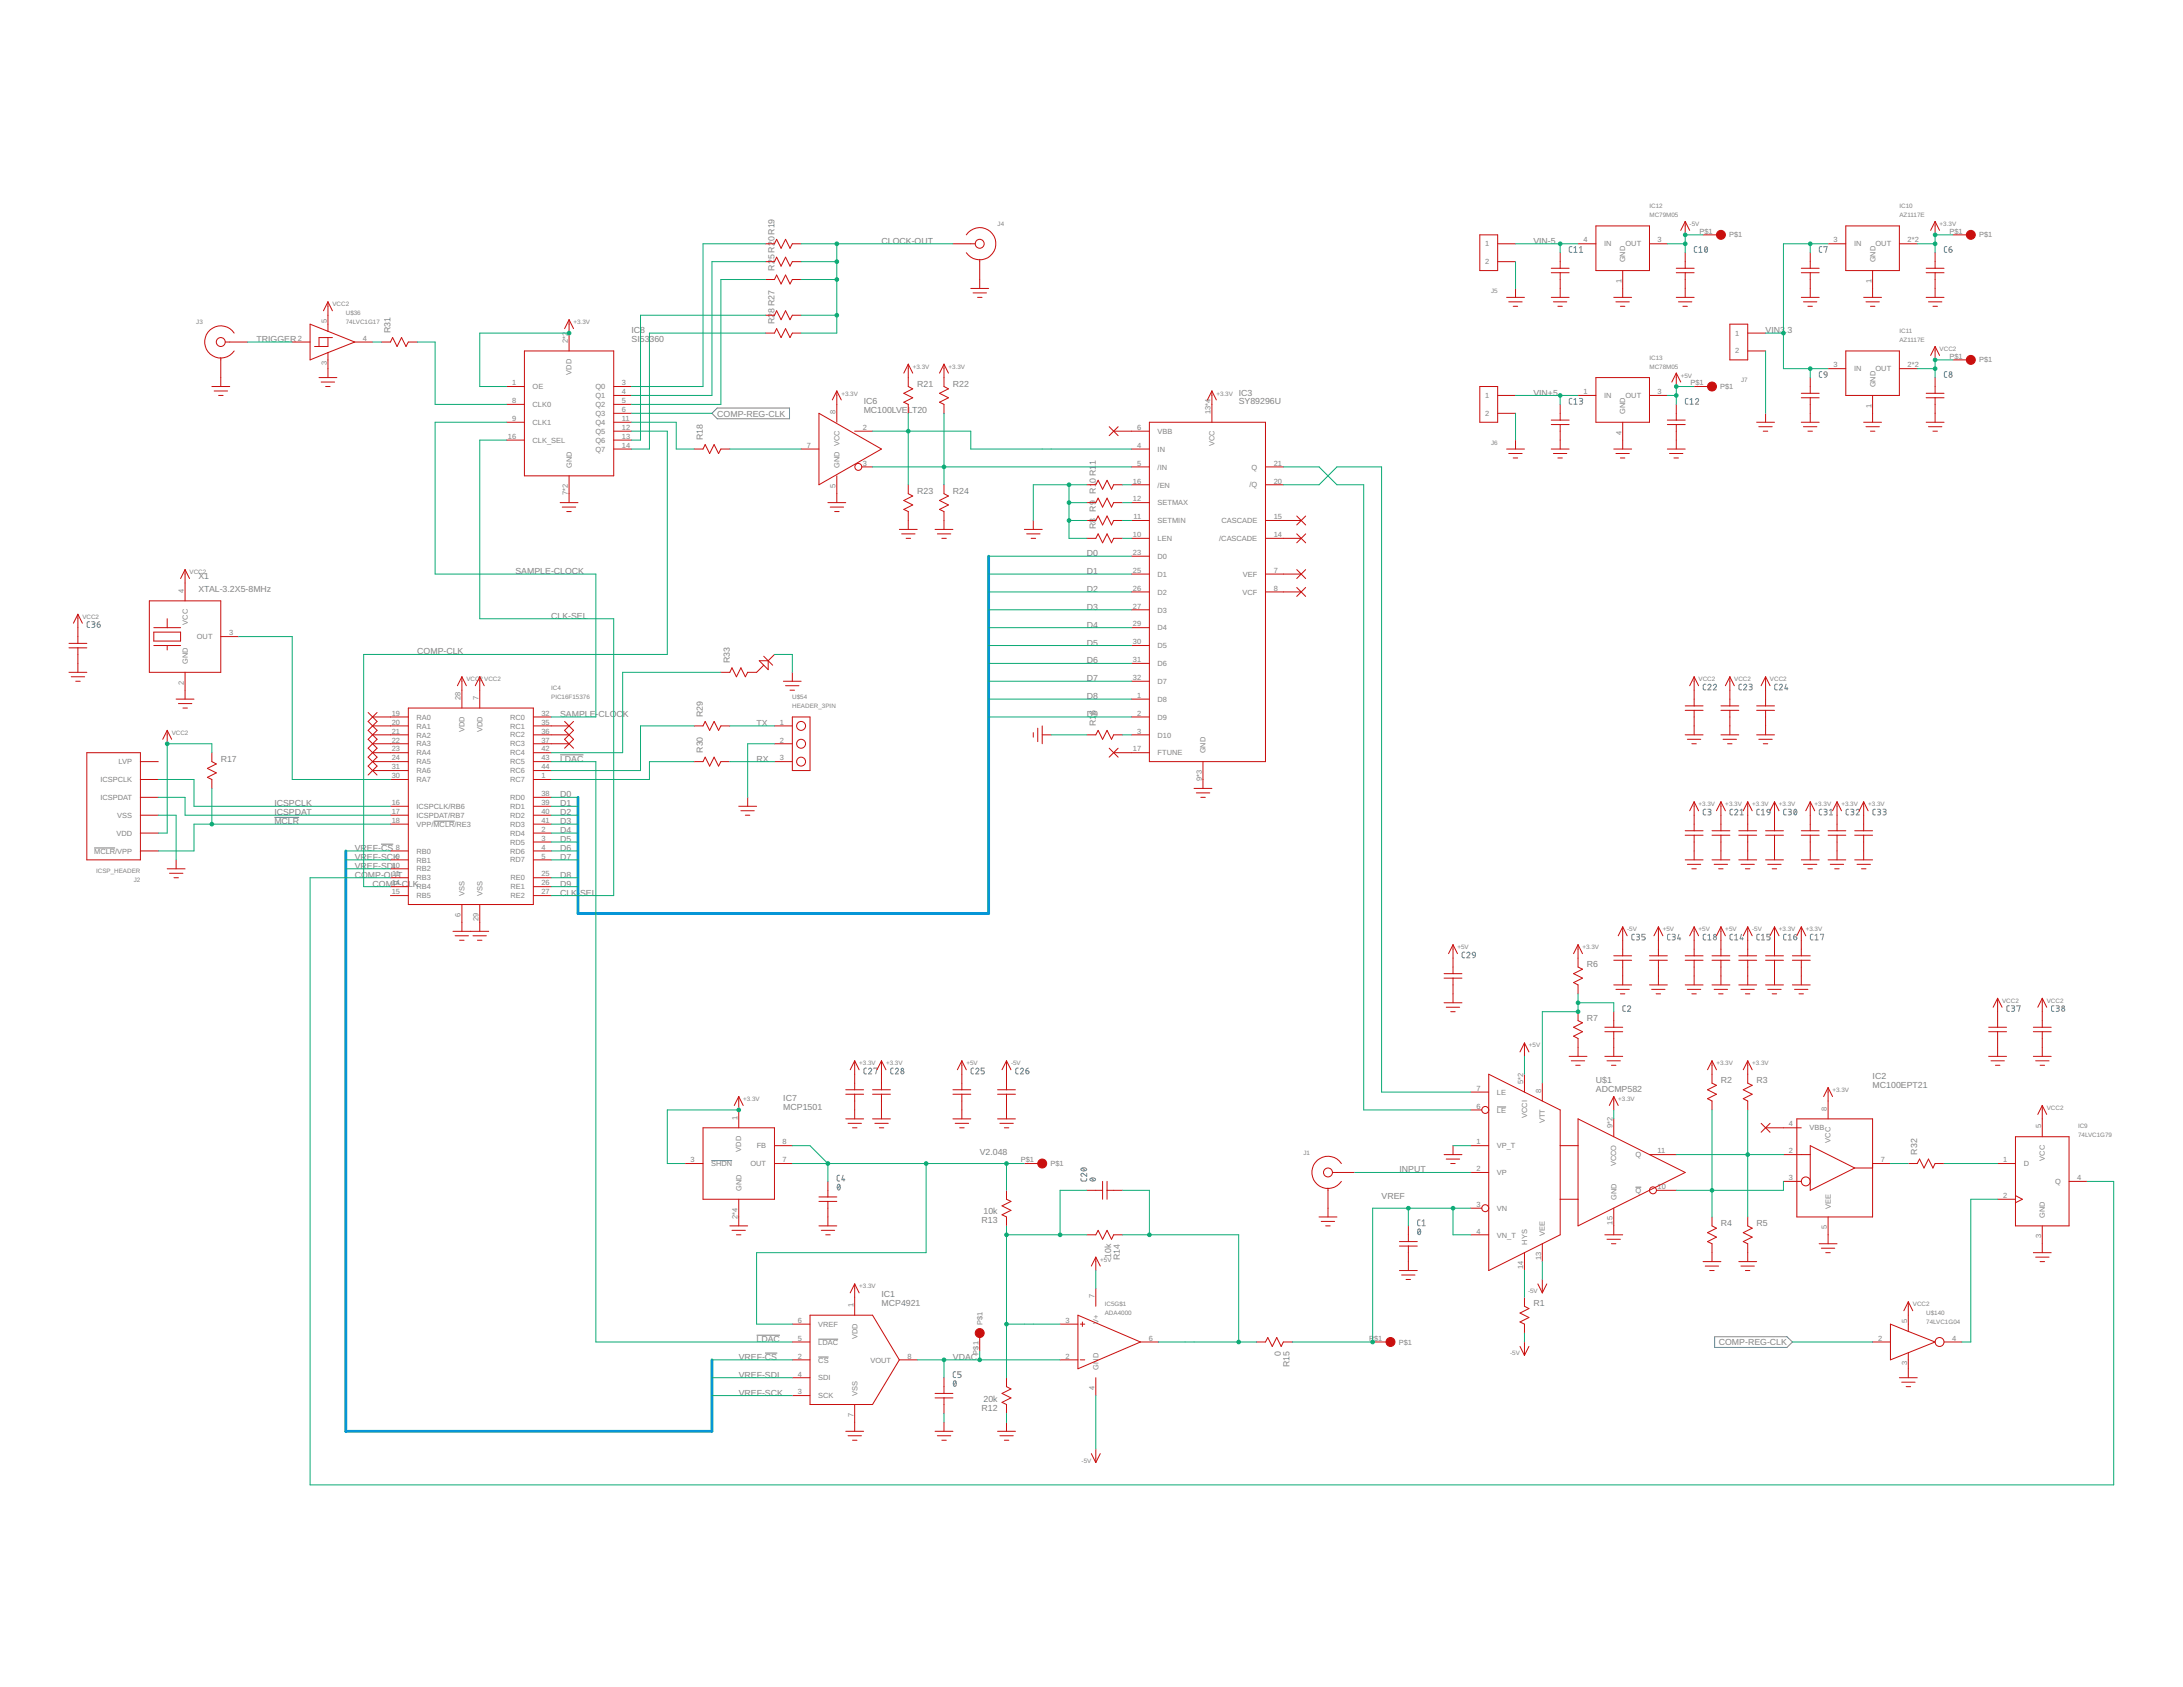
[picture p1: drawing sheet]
<svg xmlns="http://www.w3.org/2000/svg" width="279mm" height="216mm" viewBox="0 0 279 216" stroke-linecap="round" stroke-linejoin="round" font-family="sans-serif">
<defs><g id="words">
<g font-size="1.1" fill="#808080">
<text x="99.1" y="34.6" transform="rotate(-90 99.1 34.6)">R25 R20 R19</text>
<text x="112.8" y="31.2">CLOCK-OUT</text>
<text x="196.3" y="31.2">VIN-5</text>
<text x="99.1" y="41.5" transform="rotate(-90 99.1 41.5)">R28 R27</text>
<text x="32.8" y="43.8">TRIGGER</text>
<text x="50" y="42.6" transform="rotate(-90 50 42.6)">R31</text>
<text x="80.8" y="43.8">SI53</text>
<text x="80.8" y="42.6">IC8</text>
<text x="83.1" y="43.8">360</text>
<text x="226" y="42.6">VIN3</text>
<text x="228.5" y="42.6">.3</text>
<text x="91.8" y="53.3">COMP-REG-CLK</text>
<text x="110.5" y="52.9">MC100LVELT20</text>
<text x="110.5" y="51.8">IC6</text>
<text x="117.4" y="49.5">R21</text>
<text x="122" y="49.5">R22</text>
<text x="158.5" y="51.8">SY89296U</text>
<text x="158.5" y="50.6">IC3</text>
<text x="196.3" y="50.6">VIN+5</text>
<text x="90" y="56.3" transform="rotate(-90 90 56.3)">R18</text>
<text x="140.3" y="59.6" transform="rotate(-90 140.3 59.6)">1</text>
<text x="117.4" y="63.2">R23</text>
<text x="122" y="63.2">R24</text>
<text x="140.3" y="65.5" transform="rotate(-90 140.3 65.5)">R9</text>
<text x="140.3" y="63.2" transform="rotate(-90 140.3 63.2)">R10 R1</text>
<text x="139.1" y="71.2">D0</text>
<text x="140.3" y="67.8" transform="rotate(-90 140.3 67.8)">R8</text>
<text x="25.4" y="75.8">XTAL-3.2X5-8MHz</text>
<text x="25.4" y="74">X1</text>
<text x="66" y="73.5">SAMPLE-CLOCK</text>
<text x="139.1" y="73.5">D1</text>
<text x="139.1" y="75.8">D2</text>
<text x="53.4" y="83.8">COMP-CLK</text>
<text x="70.5" y="79.2">CLK-SEL</text>
<text x="139.1" y="78">D3</text>
<text x="139.1" y="80.3">D4</text>
<text x="139.1" y="82.6">D5</text>
<text x="93.4" y="84.9" transform="rotate(-90 93.4 84.9)">R33</text>
<text x="139.1" y="84.9">D6</text>
<text x="139.1" y="87.2">D7</text>
<text x="139.1" y="89.5">D8</text>
<text x="71.7" y="91.8">SAMPLE-CLOC</text>
<text x="79.7" y="91.8">K</text>
<text x="90" y="91.8" transform="rotate(-90 90 91.8)">R29</text>
<text x="96.8" y="92.9">TX</text>
<text x="139.1" y="91.8">D9</text>
<text x="140.3" y="92.9" transform="rotate(-90 140.3 92.9)">R1</text>
<text x="140.3" y="91.5" transform="rotate(-90 140.3 91.5)">6</text>
<text x="28.3" y="97.5">R17</text>
<text x="71.7" y="97.5">LDAC</text>
<text x="90" y="96.3" transform="rotate(-90 90 96.3)">R30</text>
<text x="96.8" y="97.5">RX</text>
<text x="35.1" y="103.2">ICSPCLK</text>
<text x="35.1" y="104.3">ICSPDAT</text>
<text x="35.1" y="105.5">MCLR</text>
<text x="71.7" y="102">D0</text>
<text x="71.7" y="103.2">D1</text>
<text x="71.7" y="104.3">D2</text>
<text x="71.7" y="105.5">D3</text>
<text x="71.7" y="106.6">D4</text>
<text x="71.7" y="107.8">D5</text>
<text x="45.4" y="108.9">VREF-CS</text>
<text x="45.4" y="111.2">VREF-SDI</text>
<text x="45.4" y="110">VREF-SCK</text>
<text x="45.4" y="112.3">COMP-OUT</text>
<text x="47.7" y="113.5">COMP-CLK</text>
<text x="71.7" y="108.9">D6</text>
<text x="71.7" y="110">D7</text>
<text x="71.7" y="112.3">D8</text>
<text x="71.7" y="113.5">D9</text>
<text x="71.7" y="114.6">CLK-</text>
<text x="74.2" y="114.6">SEL</text>
<text x="203.1" y="123.8">R6</text>
<text x="203.1" y="130.6">R7</text>
<text x="100.3" y="142">MCP1501</text>
<text x="100.3" y="140.9">IC7</text>
<text x="204.3" y="139.8">ADCMP582</text>
<text x="204.3" y="138.6">U$1</text>
<text x="220.3" y="138.6">R2</text>
<text x="224.8" y="138.6">R3</text>
<text x="239.7" y="138">IC2</text>
<text x="239.7" y="139.2">MC100EPT21</text>
<text x="125.4" y="147.8">V2.048</text>
<text x="245.4" y="147.8" transform="rotate(-90 245.4 147.8)">R32</text>
<text x="125.9" y="155.4">10k</text>
<text x="176.8" y="153.5">VREF</text>
<text x="179.1" y="150">INPUT</text>
<text x="125.6" y="156.6">R13</text>
<text x="142.2" y="161" transform="rotate(-90 142.2 161)">10k</text>
<text x="143.3" y="161.2" transform="rotate(-90 143.3 161.2)">R14</text>
<text x="220.3" y="156.9">R4</text>
<text x="224.8" y="156.9">R5</text>
<text x="112.8" y="167.2">MCP4921</text>
<text x="112.8" y="166">IC1</text>
<text x="196.3" y="167.2">R1</text>
<text x="96.8" y="171.8">LDAC</text>
<text x="163.9" y="173.5" transform="rotate(-90 163.9 173.5)">0</text>
<text x="220" y="172.2">COMP-REG-CLK</text>
<text x="94.5" y="174">VREF-CS</text>
<text x="94.5" y="176.3">VREF-SDI</text>
<text x="94.5" y="178.6">VREF-SCK</text>
<text x="122" y="174">VDAC</text>
<text x="125.9" y="179.4">20k</text>
<text x="165.1" y="174.9" transform="rotate(-90 165.1 174.9)">R15</text>
<text x="125.6" y="180.6">R12</text>
</g>
<g font-size="1" fill="#808080">
<text x="217.5" y="29.9">P$1</text>
<text x="249.5" y="29.9">P$1</text>
<text x="190.1" y="33.8">2</text>
<text x="190.1" y="31.5">1</text>
<text x="202.7" y="31">4</text>
<text x="205.3" y="31.5">IN</text>
<text x="208" y="33.6" transform="rotate(-90 208 33.6)">GND</text>
<text x="208" y="31.5">OUT</text>
<text x="212.2" y="31">3</text>
<text x="221.3" y="30.4">P$1</text>
<text x="234.7" y="31">3</text>
<text x="237.3" y="31.5">IN</text>
<text x="240" y="33.6" transform="rotate(-90 240 33.6)">GND</text>
<text x="240" y="31.5">OUT</text>
<text x="244.2" y="31">2*2</text>
<text x="253.3" y="30.4">P$1</text>
<text x="41.8" y="41.3" transform="rotate(-90 41.8 41.3)">5</text>
<text x="207.5" y="36.2" transform="rotate(-90 207.5 36.2)">1</text>
<text x="239.5" y="36.2" transform="rotate(-90 239.5 36.2)">1</text>
<text x="38.1" y="43.6">2</text>
<text x="41.8" y="46.7" transform="rotate(-90 41.8 46.7)">3</text>
<text x="46.5" y="43.6">4</text>
<text x="72.7" y="43.9" transform="rotate(-90 72.7 43.9)">2*2</text>
<text x="73.2" y="48" transform="rotate(-90 73.2 48)">VDD</text>
<text x="222.1" y="45.2">2</text>
<text x="222.1" y="43">1</text>
<text x="234.7" y="47">3</text>
<text x="237.3" y="47.5">IN</text>
<text x="240" y="47.5">OUT</text>
<text x="244.2" y="47">2*2</text>
<text x="249.5" y="45.9">P$1</text>
<text x="253.3" y="46.4">P$1</text>
<text x="65.5" y="49.3">1</text>
<text x="65.5" y="51.6">8</text>
<text x="65.5" y="53.9">9</text>
<text x="68.2" y="49.8">OE</text>
<text x="68.2" y="52.1">CLK0</text>
<text x="76.2" y="49.8">Q0</text>
<text x="76.2" y="51">Q1</text>
<text x="76.2" y="52.1">Q2</text>
<text x="76.2" y="53.2">Q3</text>
<text x="79.6" y="49.3">3</text>
<text x="79.6" y="50.5">4</text>
<text x="79.6" y="51.6">5</text>
<text x="79.6" y="52.7">6</text>
<text x="79.6" y="53.9">11</text>
<text x="107" y="53" transform="rotate(-90 107 53)">8</text>
<text x="155" y="53" transform="rotate(-90 155 53)">13*4</text>
<text x="190.1" y="53.2">2</text>
<text x="190.1" y="51">1</text>
<text x="202.7" y="50.5">1</text>
<text x="205.3" y="51">IN</text>
<text x="208" y="53" transform="rotate(-90 208 53)">GND</text>
<text x="208" y="51">OUT</text>
<text x="212.2" y="50.5">3</text>
<text x="216.4" y="49.3">P$1</text>
<text x="220.2" y="49.8">P$1</text>
<text x="239.5" y="52.2" transform="rotate(-90 239.5 52.2)">1</text>
<text x="240" y="49.6" transform="rotate(-90 240 49.6)">GND</text>
<text x="65" y="56.2">16</text>
<text x="68.2" y="54.4">CLK1</text>
<text x="68.2" y="56.7">CLK_SEL</text>
<text x="73.2" y="59.9" transform="rotate(-90 73.2 59.9)">GND</text>
<text x="76.2" y="54.4">Q4</text>
<text x="76.2" y="55.5">Q5</text>
<text x="76.2" y="56.7">Q6</text>
<text x="76.2" y="57.8">Q7</text>
<text x="79.6" y="55">12</text>
<text x="79.6" y="56.2">13</text>
<text x="79.6" y="57.3">14</text>
<text x="103.2" y="57.3">7</text>
<text x="107.5" y="59.9" transform="rotate(-90 107.5 59.9)">GND VCC</text>
<text x="110.5" y="55">2</text>
<text x="110.5" y="59.6">3</text>
<text x="145.5" y="57.3">4</text>
<text x="145.5" y="59.6">5</text>
<text x="145.5" y="55">6</text>
<text x="148.2" y="57.8">IN</text>
<text x="148.2" y="55.5">VBB</text>
<text x="155.4" y="57.1" transform="rotate(-90 155.4 57.1)">VCC</text>
<text x="163" y="59.6">21</text>
<text x="207.5" y="55.6" transform="rotate(-90 207.5 55.6)">4</text>
<text x="72.7" y="63.4" transform="rotate(-90 72.7 63.4)">7*2</text>
<text x="107" y="62.5" transform="rotate(-90 107 62.5)">5</text>
<text x="145" y="64.2">12</text>
<text x="145" y="61.9">16</text>
<text x="148.2" y="60.1">/IN</text>
<text x="148.2" y="64.7">SETMAX</text>
<text x="148.2" y="62.4">/EN</text>
<text x="159.9" y="62.4">/Q</text>
<text x="160.2" y="60.1">Q</text>
<text x="163" y="61.9">20</text>
<text x="145" y="71">23</text>
<text x="145" y="68.7">10</text>
<text x="145.1" y="66.5">11</text>
<text x="148.2" y="71.5">D0</text>
<text x="148.2" y="69.2">LEN</text>
<text x="148.2" y="67">SETMIN</text>
<text x="156" y="69.2">/CASCADE</text>
<text x="156.3" y="67">CASCADE</text>
<text x="163" y="66.5">15</text>
<text x="163" y="68.7">14</text>
<text x="23.5" y="75.9" transform="rotate(-90 23.5 75.9)">4</text>
<text x="145" y="73.3">25</text>
<text x="145" y="75.6">26</text>
<text x="145" y="77.9">27</text>
<text x="148.2" y="73.8">D1</text>
<text x="148.2" y="76.1">D2</text>
<text x="159" y="76.1">VCF</text>
<text x="159.1" y="73.8">VEF</text>
<text x="163" y="73.3">7</text>
<text x="163" y="75.6">8</text>
<text x="24" y="80" transform="rotate(-90 24 80)">VCC</text>
<text x="25.2" y="81.8">OUT</text>
<text x="29.3" y="81.3">3</text>
<text x="145" y="80.2">29</text>
<text x="145" y="82.5">30</text>
<text x="148.2" y="78.4">D3</text>
<text x="148.2" y="80.7">D4</text>
<text x="148.2" y="83">D5</text>
<text x="23.5" y="87.6" transform="rotate(-90 23.5 87.6)">2</text>
<text x="24" y="85" transform="rotate(-90 24 85)">GND</text>
<text x="59" y="89.6" transform="rotate(-90 59 89.6)">28</text>
<text x="61.2" y="89.6" transform="rotate(-90 61.2 89.6)">7</text>
<text x="145" y="84.7">31</text>
<text x="145" y="87">32</text>
<text x="145.5" y="89.3">1</text>
<text x="148.2" y="85.2">D6</text>
<text x="148.2" y="87.5">D7</text>
<text x="148.2" y="89.8">D8</text>
<text x="50.1" y="91.6">19</text>
<text x="50.1" y="92.7">20</text>
<text x="50.1" y="93.9">21</text>
<text x="50.1" y="95">22</text>
<text x="53.3" y="92.1">RA0</text>
<text x="53.3" y="93.2">RA1</text>
<text x="53.3" y="94.4">RA2</text>
<text x="53.3" y="95.5">RA3</text>
<text x="59.4" y="93.7" transform="rotate(-90 59.4 93.7)">VDD</text>
<text x="61.7" y="93.7" transform="rotate(-90 61.7 93.7)">VDD</text>
<text x="65.3" y="92.1">RC0</text>
<text x="65.3" y="93.2">RC1</text>
<text x="65.3" y="94.4">RC2</text>
<text x="65.3" y="95.5">RC3</text>
<text x="69.3" y="91.6">32</text>
<text x="69.3" y="92.7">35</text>
<text x="69.3" y="93.9">36</text>
<text x="69.3" y="95">37</text>
<text x="99.8" y="95">2</text>
<text x="99.8" y="92.7">1</text>
<text x="145.5" y="91.6">2</text>
<text x="145.5" y="93.9">3</text>
<text x="148.2" y="92.1">D9</text>
<text x="148.2" y="94.4">D10</text>
<text x="12.9" y="100.1">ICSPCLK</text>
<text x="15.2" y="97.8">LVP</text>
<text x="50.1" y="96.2">23</text>
<text x="50.1" y="97.3">24</text>
<text x="50.1" y="98.5">31</text>
<text x="50.1" y="99.6">30</text>
<text x="53.3" y="96.7">RA4</text>
<text x="53.3" y="97.8">RA5</text>
<text x="53.3" y="99">RA6</text>
<text x="53.3" y="100.1">RA7</text>
<text x="65.3" y="96.7">RC4</text>
<text x="65.3" y="97.8">RC5</text>
<text x="65.3" y="99">RC6</text>
<text x="65.3" y="100.1">RC7</text>
<text x="69.3" y="96.2">42</text>
<text x="69.3" y="97.3">43</text>
<text x="69.3" y="98.5">44</text>
<text x="69.3" y="99.6">1</text>
<text x="69.3" y="101.9">38</text>
<text x="99.8" y="97.3">3</text>
<text x="145" y="96.2">17</text>
<text x="148.2" y="96.7">FTUNE</text>
<text x="153.8" y="100" transform="rotate(-90 153.8 100)">9*3</text>
<text x="154.3" y="96.4" transform="rotate(-90 154.3 96.4)">GND</text>
<text x="12.9" y="102.4">ICSPDAT</text>
<text x="14.9" y="106.9">VDD</text>
<text x="15" y="104.7">VSS</text>
<text x="50.1" y="103">16</text>
<text x="50.1" y="104.2">17</text>
<text x="50.1" y="105.3">18</text>
<text x="53.3" y="103.5">ICSPCLK/RB6</text>
<text x="53.3" y="104.7">ICSPDAT/RB7</text>
<text x="53.3" y="105.8">VPP/MCLR/RE3</text>
<text x="65.3" y="102.4">RD0</text>
<text x="65.3" y="103.5">RD1</text>
<text x="65.3" y="104.7">RD2</text>
<text x="65.3" y="105.8">RD3</text>
<text x="65.3" y="106.9">RD4</text>
<text x="69.3" y="103">39</text>
<text x="69.3" y="104.2">40</text>
<text x="69.3" y="105.3">41</text>
<text x="69.3" y="106.5">2</text>
<text x="69.3" y="107.6">3</text>
<text x="12.1" y="109.2">MCLR/VPP</text>
<text x="50.1" y="111">10</text>
<text x="50.1" y="113.3">14</text>
<text x="50.2" y="112.2">11</text>
<text x="50.7" y="108.7">8</text>
<text x="50.7" y="109.9">9</text>
<text x="53.3" y="109.2">RB0</text>
<text x="53.3" y="110.4">RB1</text>
<text x="53.3" y="111.5">RB2</text>
<text x="53.3" y="112.7">RB3</text>
<text x="53.3" y="113.8">RB4</text>
<text x="65.3" y="108.1">RD5</text>
<text x="65.3" y="109.2">RD6</text>
<text x="65.3" y="110.4">RD7</text>
<text x="65.3" y="113.8">RE1</text>
<text x="65.3" y="112.7">RE0</text>
<text x="69.3" y="108.7">4</text>
<text x="69.3" y="109.9">5</text>
<text x="69.3" y="113.3">26</text>
<text x="69.3" y="112.2">25</text>
<text x="50.1" y="114.5">15</text>
<text x="53.3" y="115">RB5</text>
<text x="59" y="117.3" transform="rotate(-90 59 117.3)">6</text>
<text x="59.5" y="114.7" transform="rotate(-90 59.5 114.7)">VSS</text>
<text x="61.2" y="117.9" transform="rotate(-90 61.2 117.9)">29</text>
<text x="61.7" y="114.7" transform="rotate(-90 61.7 114.7)">VSS</text>
<text x="65.3" y="114.9">RE2</text>
<text x="69.3" y="114.5">27</text>
<text x="94.4" y="143.3" transform="rotate(-90 94.4 143.3)">1</text>
<text x="189" y="139.6">7</text>
<text x="189" y="141.9">6</text>
<text x="191.6" y="140.1">LE</text>
<text x="191.6" y="142.4">LE</text>
<text x="195" y="138.7" transform="rotate(-90 195 138.7)">5*2</text>
<text x="195.4" y="143.1" transform="rotate(-90 195.4 143.1)">VCCI</text>
<text x="197.2" y="139.8" transform="rotate(-90 197.2 139.8)">8</text>
<text x="197.7" y="143.7" transform="rotate(-90 197.7 143.7)">VTT</text>
<text x="233.8" y="142.1" transform="rotate(-90 233.8 142.1)">8</text>
<text x="88.4" y="148.7">3</text>
<text x="91" y="149.2">SHDN</text>
<text x="94.9" y="147.4" transform="rotate(-90 94.9 147.4)">VDD</text>
<text x="96.1" y="149.2">OUT</text>
<text x="96.9" y="146.9">FB</text>
<text x="100.2" y="148.7">7</text>
<text x="100.2" y="146.5">8</text>
<text x="130.7" y="148.7">P$1</text>
<text x="134.4" y="149.2">P$1</text>
<text x="189" y="146.5">1</text>
<text x="189" y="149.9">2</text>
<text x="191.6" y="147">VP_T</text>
<text x="206.4" y="144.4" transform="rotate(-90 206.4 144.4)">9*2</text>
<text x="206.9" y="149.3" transform="rotate(-90 206.9 149.3)">VCCO</text>
<text x="209.3" y="148.1">Q</text>
<text x="212.2" y="147.6">11</text>
<text x="229" y="147.6">2</text>
<text x="229" y="144.2">4</text>
<text x="231.6" y="144.7">VBB</text>
<text x="234.3" y="146.2" transform="rotate(-90 234.3 146.2)">VCC</text>
<text x="240.7" y="148.7">7</text>
<text x="256.4" y="148.7">1</text>
<text x="259" y="149.2">D</text>
<text x="261.2" y="144.4" transform="rotate(-90 261.2 144.4)">5</text>
<text x="261.7" y="148.5" transform="rotate(-90 261.7 148.5)">VCC</text>
<text x="94.4" y="156" transform="rotate(-90 94.4 156)">2*4</text>
<text x="94.9" y="152.4" transform="rotate(-90 94.9 152.4)">GND</text>
<text x="189" y="154.5">3</text>
<text x="191.6" y="150.4">VP</text>
<text x="191.6" y="155">VN</text>
<text x="206.9" y="153.6" transform="rotate(-90 206.9 153.6)">GND</text>
<text x="209.3" y="152.7">Q</text>
<text x="212.2" y="152.2">10</text>
<text x="229" y="151">3</text>
<text x="234.3" y="154.7" transform="rotate(-90 234.3 154.7)">VEE</text>
<text x="256.4" y="153.3">2</text>
<text x="261.7" y="155.8" transform="rotate(-90 261.7 155.8)">GND</text>
<text x="263" y="151.5">Q</text>
<text x="265.9" y="151">4</text>
<text x="189" y="157.9">4</text>
<text x="191.6" y="158.4">VN_T</text>
<text x="195.5" y="159.3" transform="rotate(-90 195.5 159.3)">HYS</text>
<text x="197.2" y="161.3" transform="rotate(-90 197.2 161.3)">13</text>
<text x="197.7" y="158.1" transform="rotate(-90 197.7 158.1)">VEE</text>
<text x="206.4" y="156.7" transform="rotate(-90 206.4 156.7)">15</text>
<text x="233.8" y="157.3" transform="rotate(-90 233.8 157.3)">5</text>
<text x="261.2" y="158.5" transform="rotate(-90 261.2 158.5)">3</text>
<text x="109.2" y="167.3" transform="rotate(-90 109.2 167.3)">1</text>
<text x="140.1" y="166.1" transform="rotate(-90 140.1 166.1)">7</text>
<text x="195" y="162.4" transform="rotate(-90 195 162.4)">14</text>
<text x="102.1" y="169.3">6</text>
<text x="102.1" y="171.6">5</text>
<text x="102.1" y="173.9">2</text>
<text x="104.7" y="169.8">VREF</text>
<text x="104.7" y="172.1">LDAC</text>
<text x="109.7" y="171.4" transform="rotate(-90 109.7 171.4)">VDD</text>
<text x="116.2" y="173.9">8</text>
<text x="125.2" y="173.4" transform="rotate(-90 125.2 173.4)">P$1</text>
<text x="125.7" y="169.6" transform="rotate(-90 125.7 169.6)">P$1</text>
<text x="136.4" y="169.3">3</text>
<text x="136.4" y="173.9">2</text>
<text x="140.6" y="169.4" transform="rotate(-90 140.6 169.4)">V+</text>
<text x="147" y="171.6">6</text>
<text x="175.2" y="171.6">P</text>
<text x="175.9" y="171.6">$1</text>
<text x="179" y="172.1">P$1</text>
<text x="240.4" y="171.6">2</text>
<text x="244.1" y="169.3" transform="rotate(-90 244.1 169.3)">5</text>
<text x="249.9" y="171.6">4</text>
<text x="102.1" y="176.2">4</text>
<text x="102.1" y="178.5">3</text>
<text x="104.7" y="174.4">CS</text>
<text x="104.7" y="176.7">SDI</text>
<text x="104.7" y="179">SCK</text>
<text x="109.7" y="178.7" transform="rotate(-90 109.7 178.7)">VSS</text>
<text x="111.4" y="174.4">VOUT</text>
<text x="140.1" y="177.9" transform="rotate(-90 140.1 177.9)">4</text>
<text x="140.6" y="175.3" transform="rotate(-90 140.6 175.3)">GND</text>
<text x="244.1" y="174.7" transform="rotate(-90 244.1 174.7)">3</text>
<text x="109.2" y="181.3" transform="rotate(-90 109.2 181.3)">7</text>
</g>
<g font-size=".8" fill="#808080">
<text x="127.7" y="28.9">J4</text>
<text x="211.1" y="27.8">MC79M05</text>
<text x="211.1" y="26.6">IC12</text>
<text x="216.3" y="28.9">-5V</text>
<text x="243.1" y="27.8">AZ1117E</text>
<text x="243.1" y="26.6">IC10</text>
<text x="248.3" y="28.9">+3.3V</text>
<text x="25.1" y="41.5">J3</text>
<text x="42.5" y="39.2">VCC2</text>
<text x="44.3" y="41.5">74LVC1G17</text>
<text x="44.3" y="40.3">U$36</text>
<text x="73.4" y="41.5">+3.3V</text>
<text x="190.8" y="37.5">J5</text>
<text x="116.8" y="47.2">+3.3V</text>
<text x="121.4" y="47.2">+3.3V</text>
<text x="211.1" y="47.2">MC78M05</text>
<text x="211.1" y="46">IC13</text>
<text x="243.1" y="43.8">AZ1117E</text>
<text x="243.1" y="42.6">IC11</text>
<text x="248.3" y="44.9">VCC2</text>
<text x="107.7" y="50.6">+3.3V</text>
<text x="155.7" y="50.6">+3.3V</text>
<text x="215.1" y="48.3">+5V</text>
<text x="222.8" y="48.9">J7</text>
<text x="190.8" y="56.9">J6</text>
<text x="24.3" y="73.5">VCC2</text>
<text x="10.5" y="79.2">VCC2</text>
<text x="59.7" y="87.2">VCC2 VCC2</text>
<text x="70.5" y="89.5">PIC16F15376</text>
<text x="70.5" y="88.3">IC4</text>
<text x="101.4" y="89.5">U$54</text>
<text x="217.4" y="87.2">VCC2</text>
<text x="222" y="87.2">VCC2</text>
<text x="226.5" y="87.2">VCC2</text>
<text x="22" y="94">VCC2</text>
<text x="101.4" y="90.6">HEADER_3PIN</text>
<text x="217.4" y="103.2">+3.3V</text>
<text x="220.8" y="103.2">+3.3V</text>
<text x="224.3" y="103.2">+3.3V</text>
<text x="227.7" y="103.2">+3.3V</text>
<text x="232.3" y="103.2">+3.3V</text>
<text x="235.7" y="103.2">+3.3V</text>
<text x="239.1" y="103.2">+3.3V</text>
<text x="12.3" y="111.8">ICSP_HEADER</text>
<text x="17.1" y="112.9">J2</text>
<text x="208.3" y="119.2">-5V</text>
<text x="212.8" y="119.2">+5V</text>
<text x="217.4" y="119.2">+5V</text>
<text x="220.8" y="119.2">+5V</text>
<text x="224.3" y="119.2">-5V</text>
<text x="227.7" y="119.2">+3.3V</text>
<text x="231.1" y="119.2">+3.3V</text>
<text x="186.5" y="121.5">+5V</text>
<text x="202.5" y="121.5">+3.3V</text>
<text x="256.3" y="128.3">VCC2</text>
<text x="262" y="128.3">VCC2</text>
<text x="110" y="136.3">+3.3V</text>
<text x="113.4" y="136.3">+3.3V</text>
<text x="123.7" y="136.3">+5V</text>
<text x="129.4" y="136.3">-5V</text>
<text x="195.7" y="134">+5V</text>
<text x="219.7" y="136.3">+3.3V</text>
<text x="224.3" y="136.3">+3.3V</text>
<text x="95.1" y="140.9">+3.3V</text>
<text x="207.1" y="140.9">+3.3V</text>
<text x="234.5" y="139.8">+3.3V</text>
<text x="262" y="142">VCC2</text>
<text x="166.8" y="147.8">J1</text>
<text x="266" y="145.5">74LVC1G79</text>
<text x="266" y="144.3">IC9</text>
<text x="140.8" y="161.5">+5V</text>
<text x="110" y="164.9">+3.3V</text>
<text x="141.4" y="167.2">IC5G$1</text>
<text x="195.6" y="165.5">-5V</text>
<text x="244.8" y="167.2">VCC2</text>
<text x="141.4" y="168.3">ADA4000</text>
<text x="193.3" y="173.5">-5V</text>
<text x="246.5" y="169.5">74LVC1G04</text>
<text x="246.5" y="168.3">U$140</text>
<text x="138.4" y="187.2">-5V</text>
</g>
</g></defs>
<g fill="none" stroke="#808080" stroke-width=".13">
<path d="M201.2 31.6h-.3v.1v.5l.3 .1M201.4 32.3h.4M201.4 31.7l.3-.1v.7M202.1 32.3h.5M202.1 31.7l.3-.1v.7M217.2 31.6h-.3v.1v.5l.3 .1M217.4 32.3h.4M217.4 31.7l.3-.1v.7M218.2 31.7l.1-.1a.36 .36 0 0 1 .3 .3 .36 .36 0 0 1-.2 .4l-.2-.2zM218.5 31.7l-.3 .4M233.2 31.6h-.3v.1v.5l.3 .1M233.4 31.6h.4l-.1 .7"/>
<path d="M249.2 31.6h-.3v.1v.5l.3 .1M249.4 31.9h.3a.2 .2 0 0 1 .2 .2 .2 .2 0 0 1-.3 .2 .2 .2 0 0 1-.2-.2zM249.8 31.6a.33 .33 0 0 0-.4 .3M91.1 52.9l.7-.7h9.2v1.4h-9.2zM201.2 51h-.3v.2v.4l.3 .1M201.4 51.2l.3-.2v.7M201.4 51.7h.4M202.1 51l.4 .1v.2h-.3M202.4 51.3a.2 .2 0 0 1 .2 .2 .2 .2 0 0 1-.2 .2h-.3M216 51h-.2l-.1 .2v.4l.3 .1M216.3 51.7h.4M216.3 51.2l.2-.2v.7"/>
<path d="M217 51.2a.21 .21 0 0 1 .3-.2 .21 .21 0 0 1 .1 .3l-.4 .4h.4M233.2 47.6h-.3v.1v.5l.3 .1M233.5 47.7a.2 .2 0 0 1 .2-.1 .2 .2 0 0 1 .1 .2v.2h-.2l-.1-.1zM233.8 48v.2l-.3 .1M249.2 47.6h-.3v.1v.5l.3 .1M11.5 79.6h-.3v.1v.5l.3 .1M11.7 79.6h.4v.1v.2h-.3M11.9 79.9a.21 .21 0 0 1 .2 .2 .21 .21 0 0 1-.2 .2h-.2M12.4 79.9h.3a.21 .21 0 0 1 .2 .2 .21 .21 0 0 1-.3 .2 .21 .21 0 0 1-.2-.2zM12.8 79.6l-.3 .1-.1 .2M71.7 96.6h3M218.3 87.6h-.2l-.1 .1v.5l.3 .1"/>
<path d="M218.6 87.7l.1-.1 .3 .1v.1l-.4 .5h.4M219.3 87.7a.2 .2 0 0 1 .3-.1 .2 .2 0 0 1 0 .3l-.3 .4h.4M222.9 87.6h-.2l-.1 .1v.5l.3 .1M223.2 87.7l.1-.1 .2 .1v.1l-.3 .5h.4M223.9 87.6l.3 .1v.2h-.3M224.1 87.9a.2 .2 0 0 1 .2 .2 .2 .2 0 0 1-.2 .2h-.2M227.5 87.6h-.3l-.1 .1 .1 .5 .3 .1M227.7 87.7l.2-.1 .2 .1v.1l-.4 .5h.4M228.6 87.6l-.2 .5h.4M228.7 88v.3M12 108.5h2.7M35.1 104.6h3.2"/>
<path d="M48.8 108h1.5M55.5 105.1h2.7M209.2 119.6h-.3v.1v.5l.3 .1M209.4 119.6h.4v.3h-.3M209.7 119.9a.2 .2 0 0 1 .1 .2 .2 .2 0 0 1-.1 .2h-.3M210.6 119.6h-.5v.3h.4l.1 .2-.1 .2h-.4M213.8 119.6h-.3l-.1 .1v.5l.4 .1M214 119.6h.4l-.1 .3h-.2M214.2 119.9h.1a.2 .2 0 0 1 .1 .2 .2 .2 0 0 1-.2 .2h-.2M214.9 119.6l-.2 .5h.4M215 120v.3M218.3 119.6h-.2l-.1 .1v.5l.3 .1"/>
<path d="M218.3 103.6h-.2l-.1 .1v.5l.3 .1M218.6 103.6h.3l.1 .1-.1 .2h-.2M218.6 119.7l.2-.1v.7M218.8 103.9a.2 .2 0 0 1 .2 .2 .2 .2 0 0 1-.2 .2h-.2M221.8 119.6h-.3l-.1 .1v.5l.4 .1M221.8 103.6h-.3l-.1 .1v.5l.4 .1M222 103.7l.2-.1 .2 .1v.1l-.4 .5h.4M222 119.7l.2-.1v.7M222.7 104.3h.4M222.7 103.7l.2-.1v.7M222.9 119.6l-.2 .5h.4M223 120v.3"/>
<path d="M225.2 119.6h-.3v.1v.5l.3 .1M225.2 103.6h-.3v.1v.5l.3 .1M225.4 119.7l.3-.1v.7M225.4 103.7l.3-.1v.7M225.4 104.3h.4M226.2 103.7a.2 .2 0 0 1 .2-.1 .2 .2 0 0 1 .1 .2v.2h-.2l-.1-.1zM226.5 119.6h-.4v.3h.4v.2v.2h-.4M226.5 104a.29 .29 0 0 1-.3 .3M228.6 119.6h-.2l-.1 .1v.5l.3 .1M228.6 103.6h-.2l-.1 .1v.5l.3 .1M228.9 103.6l.4 .1v.1l-.2 .1M228.9 119.7l.2-.1v.7"/>
<path d="M229 103.9h.1M229.1 103.9a.2 .2 0 0 1 .2 .2 .2 .2 0 0 1-.2 .2h-.2M229.6 119.9h.2a.2 .2 0 0 1 .1 .3 .2 .2 0 0 1-.3-.1zM229.7 103.6a.37 .37 0 0 1 .3 .3 .37 .37 0 0 1-.2 .4l-.2-.1v-.3zM229.9 119.6a.33 .33 0 0 0-.3 .3M229.9 103.7l-.3 .4M232.1 119.6h-.3l-.1 .1v.5l.4 .1M232.3 119.7l.2-.1v.7M233 119.6h.4l-.2 .7M233.2 103.6h-.3v.1v.5l.3 .1M233.4 103.6h.4v.1v.2h-.3M233.7 103.9a.2 .2 0 0 1 .1 .2 .2 .2 0 0 1-.1 .2h-.3"/>
<path d="M234.1 104.3h.4M234.1 103.7l.3-.1v.7M236.6 103.6h-.2l-.1 .1v.5l.3 .1M236.9 103.6h.3l.1 .1-.1 .2h-.2M237.1 103.9a.2 .2 0 0 1 .2 .2 .2 .2 0 0 1-.2 .2h-.2M237.6 103.7l.2-.1 .2 .1v.1l-.4 .5h.4M240 103.6h-.2l-.1 .1v.5l.3 .1M240.3 103.6h.3l.1 .1-.1 .2h-.2M240.5 103.9a.2 .2 0 0 1 .2 .2 .2 .2 0 0 1-.2 .2h-.2M241 103.6h.3l.1 .1-.1 .2h-.2M241.2 103.9a.2 .2 0 0 1 .2 .2 .2 .2 0 0 1-.2 .2h-.2M110.9 136.7h-.2l-.1 .2v.5h.3"/>
<path d="M111.2 136.9a.2 .2 0 0 1 .3-.2 .2 .2 0 0 1 0 .3l-.3 .4h.4M111.9 136.8v-.1h.4l-.2 .7M114.3 136.7h-.2l-.1 .2v.5h.3M114.6 136.9a.2 .2 0 0 1 .3-.2 .2 .2 0 0 1 0 .3l-.3 .4h.4M124.6 136.7h-.2l-.1 .2v.5h.3M124.9 136.9a.2 .2 0 0 1 .3-.2 .2 .2 0 0 1 0 .3l-.3 .4h.4M126 136.7h-.4v.3l.3 .1 .1 .1-.1 .2h-.3M130.3 136.7h-.2l-.1 .2v.5h.3M130.6 136.9a.2 .2 0 0 1 .3-.2 .2 .2 0 0 1 0 .3l-.3 .4h.4M131.3 137h.2a.2 .2 0 0 1 .2 .3 .2 .2 0 0 1-.2 .1 .2 .2 0 0 1-.2-.2zM131.6 136.7a.33 .33 0 0 0-.3 .3M187.5 121.9h-.3l-.1 .1v.4l.1 .2h.3"/>
<path d="M187.7 122a.2 .2 0 0 1 .3-.1 .2 .2 0 0 1 .1 .3l-.4 .4h.4M188.5 121.9a.21 .21 0 0 1 .3 .1v.3l-.3-.1zM188.8 122.3a.33 .33 0 0 1-.3 .3M208 128.7h-.2l-.1 .2v.4l.3 .1M208.3 128.9l.2-.2 .2 .1v.2l-.4 .4h.4M218.6 120.3h.4M222 120.3h.4M225.4 120.3h.4M228.9 120.3h.4M232.3 120.3h.4M257.2 128.7h-.3v.2v.4l.3 .1M257.5 128.7l.3 .1v.2h-.3"/>
<path d="M257.6 129l.1 .1a.2 .2 0 0 1 .1 .2 .2 .2 0 0 1-.2 .1h-.1M258.1 128.8l.5-.1-.2 .7M262.9 128.7h-.2l-.1 .2v.4l.3 .1M263.2 128.7l.3 .1v.2h-.3M263.4 129l.1 .1a.2 .2 0 0 1 .1 .2 .2 .2 0 0 1-.2 .1h-.2M91 148.5h2.7M107.3 151.6a.36 .36 0 0 1 .3 .3 .36 .36 0 0 1-.2 .4l-.2-.1-.1-.3zM107.5 150.4h-.3l-.1 .2 .1 .5 .3 .1M107.5 151.7l-.3 .4M107.9 150.4l-.2 .6h.4M108 150.8v.4M138.3 150.8l.1 .3 .1 .1 .5-.1 .1-.3"/>
<path d="M138.4 149.6a.38 .38 0 0 1 .4-.2 .38 .38 0 0 1 .2 .3 .38 .38 0 0 1-.3 .2 .38 .38 0 0 1-.3-.3zM138.5 149.5l.4 .3M139.1 150.2v.4l-.5-.4h-.2l-.1 .1 .2 .3M139.5 150.9a.38 .38 0 0 1 .4-.2 .38 .38 0 0 1 .3 .3 .38 .38 0 0 1-.4 .2 .38 .38 0 0 1-.3-.3zM139.7 150.8l.4 .3M181.5 157.3a.34 .34 0 0 1 .3 .3 .34 .34 0 0 1-.3 .4l-.1-.2zM181.8 156.1h-.3l-.1 .2 .1 .5 .3 .1M181.8 157.4l-.3 .4M182 156.9h.4M182 156.3l.2-.2v.8M191.6 141.7h1.2M209.3 151.9h.8"/>
<path d="M96.8 170.9h3M97.9 173.2h1.6M104.7 171.4h2.6M104.7 173.7h1.3M122.1 176.7h.1a.46 .46 0 0 1 0 .7l-.2-.2zM122.3 175.6h-.2l-.1 .1v.5l.3 .1M122.4 176.9l-.4 .4M123 175.6h-.4v.3h.2l.2 .1-.1 .3h-.3M219.5 171.1h9.2l.7 .6-.7 .7h-9.2z"/>
<circle cx="249.6" cy="47.7" r=".16"/>
<circle cx="249.6" cy="48.1" r=".2"/>
<circle cx="219.5" cy="119.7" r=".16"/>
<circle cx="115.5" cy="137.2" r=".2"/>
<circle cx="115.5" cy="136.9" r=".16"/>
<circle cx="219.5" cy="120.1" r=".2"/>
<circle cx="264.1" cy="129.2" r=".2"/>
<circle cx="264.1" cy="128.9" r=".16"/>
</g>
<g fill="none" stroke="#c90d0c" stroke-width=".13">
<path d="M42 38.6v3.8M42 38.6l-.6 1.2M42 38.6l.5 1.2M98 31.2h1.1l.3-.6 .6 1.2 .5-1.2 .6 1.2 .3-.6h1.1M98 33.5h1.1l.3-.6 .6 1.2 .5-1.2 .6 1.2 .3-.6h1.1M98 35.8h1.1l.3-.6 .6 1.1 .5-1.1 .6 1.1 .3-.5h1.1M122 31.2h2.8M123.7 30.1a2.06 2.06 0 0 1 3.1-.5 2.06 2.06 0 0 1 0 3.2 2.06 2.06 0 0 1-3.1-.5M124.2 36.9h2.3M124.5 37.5h1.8M125.1 38.1h.6M125.4 33.2v3.7"/>
<path d="M189.4 30.1h2.3v4.5h-2.3zM191.7 31.2h2.3M191.7 33.5h2.3M192.8 38.1h2.3M193.1 38.6h1.7M193.7 39.2h.5M194 36.9v1.2M198.5 38.1h2.3M198.5 34.3h2.3M198.5 34.9h2.3M198.8 38.6h1.7M199.4 39.2h.6"/>
<path d="M199.7 32.3v2M199.7 34.9v3.2M202 31.2h2.3M204.3 28.9h6.8v5.7h-6.8zM206.5 38.1h2.3M206.8 38.6h1.7M207.4 39.2h.6M207.7 34.6v3.5M211.1 31.2h2.3M214.5 38.1h2.3M214.5 34.3h2.3M214.5 34.9h2.3"/>
<path d="M214.8 38.6h1.7M215.4 39.2h.6M215.7 28.3v1.8M215.7 32.3v2M215.7 34.9v3.2M215.7 28.3l-.6 1.2M215.7 28.3l.6 1.2M218 30.1h2.3M230.5 38.1h2.3M230.5 34.3h2.3M230.5 34.9h2.3M230.8 38.6h1.7"/>
<path d="M231.4 39.2h.6M231.7 32.3v2M231.7 34.9v3.2M234 31.2h2.2M236.2 28.9h6.9v5.7h-6.9zM238.5 38.1h2.3M238.8 38.6h1.7M239.4 39.2h.6M239.7 34.6v3.5M243.1 31.2h2.3M246.5 38.1h2.3M246.5 34.3h2.3"/>
<path d="M246.5 34.9h2.3M246.8 38.6h1.7M247.4 39.2h.6M247.7 28.3v1.8M247.7 32.3v2M247.7 34.9v3.2M247.7 28.3l-.6 1.2M247.7 28.3l.5 1.2M250 30.1h2.2M27.1 49.5h2.3M27.4 50h1.7M28 50.6h.6"/>
<path d="M28.3 45.8v3.7M28.8 43.8h2.9M30 42.6a2.06 2.06 0 0 0-3.1-.4 2.06 2.06 0 0 0 0 3.1 2.06 2.06 0 0 0 3.1-.4M37.4 43.8h2.3M40.8 48.3h2.3M41.1 48.9h1.7M41.7 49.5h.5M42 43.2v1.1h-1.7M42 45.1v3.2M42.5 43.2h-1.7v1.1M45.4 43.8h2.3M45.4 43.8l-5.7-2.3v4.6l2.3-1"/>
<path d="M45.4 43.8l-3.4 1.3M48.8 43.8h1.2l.2-.6 .6 1.1 .6-1.1 .6 1.1 .3-.5h1.1M64.8 54h2.3M64.8 49.5h2.3M64.8 51.8h2.3M64.8 56.3h2.3M67.1 44.9h11.4v16h-11.4zM72.8 40.9v4M72.8 40.9l-.5 1.2M72.8 40.9l.6 1.2M78.5 57.5h2.3M78.5 55.2h2.3"/>
<path d="M78.5 54h2.3M78.5 50.6h2.3M78.5 49.5h2.3M78.5 51.8h2.3M78.5 56.3h2.3M78.5 52.9h2.3M88.8 57.5h1.2l.3-.6 .5 1.1 .6-1.1 .6 1.1 .3-.5h1.1M98 40.3h1.1l.3-.5 .6 1.1 .5-1.1 .6 1.1 .3-.6h1.1M98 42.6h1.1l.3-.5 .6 1.1 .5-1.1 .6 1.1 .3-.6h1.1M102.5 57.5h2.3M104.8 52.9l8 4.6-8 4.5zM107.1 50v4"/>
<path d="M107.1 50l-.6 1.2M107.1 50l.6 1.2M109.4 55.2h2.3M110.3 59.8h1.4M116.2 46.6v2.9l.6 .3-1.1 .5 1.1 .6-1.1 .6 .5 .3v1.1M116.2 46.6l-.5 1.2M116.2 46.6l.6 1.2M120.8 46.6v2.9l.6 .3-1.2 .5 1.2 .6-1.2 .6 .6 .3v1.1M120.8 46.6l-.6 1.2M120.8 46.6l.6 1.2M142 54.6l1.1 1.2M142.5 55.2h4.6"/>
<path d="M143.1 54.6l-1.1 1.2M144.8 57.5h2.3M144.8 59.8h2.3M147.1 54h14.9v43.5h-14.9zM155.1 50v4M155.1 50l-.6 1.2M155.1 50l.6 1.2M162 59.8h2.3M189.4 49.5h2.3v4.5h-2.3zM191.7 50.6h2.3M191.7 52.9h2.3M192.8 57.5h2.3"/>
<path d="M193.1 58h1.7M193.7 58.6h.5M194 56.3v1.2M198.5 57.5h2.3M198.5 53.8h2.3M198.5 54.3h2.3M198.8 58h1.7M199.4 58.6h.6M199.7 51.8v2M199.7 54.3v3.2M202 50.6h2.3M204.3 48.3h6.8v5.7h-6.8z"/>
<path d="M206.5 57.5h2.3M206.8 58h1.7M207.4 58.6h.6M207.7 54v3.5M211.1 50.6h2.3M213.4 57.5h2.3M213.4 53.8h2.3M213.4 54.3h2.3M213.7 58h1.7M214.2 58.6h.6M214.5 47.8v1.7M214.5 51.8v2"/>
<path d="M214.5 54.3v3.2M214.5 47.8l-.5 1.1M214.5 47.8l.6 1.1M216.8 49.5h2.3M221.4 41.5h2.3v4.6h-2.3zM223.7 44.9h2.3M223.7 42.6h2.3M224.8 54h2.3M225.1 54.6h1.7M225.7 55.2h.6M226 52.9v1.1M230.5 54h2.3"/>
<path d="M230.5 50.3h2.3M230.5 50.9h2.3M230.8 54.6h1.7M231.4 55.2h.6M231.7 48.3v2M231.7 50.9v3.1M234 47.2h2.2M236.2 44.9h6.9v5.7h-6.9zM238.5 54h2.3M238.8 54.6h1.7M239.4 55.2h.6M239.7 50.6v3.4"/>
<path d="M243.1 47.2h2.3M246.5 54h2.3M246.5 50.3h2.3M246.5 50.9h2.3M246.8 54.6h1.7M247.4 55.2h.6M247.7 44.3v1.8M247.7 48.3v2M247.7 50.9v3.1M247.7 44.3l-.6 1.2M247.7 44.3l.5 1.2M250 46.1h2.2"/>
<path d="M10 78.6v3.7M10 78.6l-.6 1.2M10 78.6l.5 1.2M19.1 76.9h9.2v9.1h-9.2zM21.4 79.2v1.1M23.7 72.9v4M23.7 72.9l-.6 1.1M23.7 72.9l.6 1.1M71.7 64.3h2.3M72 64.9h1.7M72.5 65.5h.6M72.8 60.9v3.4"/>
<path d="M106 64.3h2.2M106.3 64.9h1.7M106.8 65.5h.6M107.1 60.9v3.4M115.1 67.8h2.3M115.4 68.3h1.7M116 68.9h.5M116.2 62v1.2l.6 .3-1.1 .6 1.1 .5-1.1 .6 .5 .3v2.3M119.7 67.8h2.3M120 68.3h1.7M120.5 68.9h.6M120.8 62v1.2l.6 .3-1.2 .6 1.2 .5-1.2 .6 .6 .3v2.3"/>
<path d="M131.1 67.8h2.3M131.4 68.3h1.7M132 68.9h.5M132.2 66.6v1.2M139.1 68.9h1.2l.2-.6 .6 1.2 .6-1.2 .6 1.2 .2-.6h1.2M139.1 66.6h1.2l.2-.6 .6 1.2 .6-1.2 .6 1.2 .2-.6h1.2M139.1 64.3h1.2l.2-.5 .6 1.1 .6-1.1 .6 1.1 .2-.6h1.2M139.1 62h1.2l.2-.5 .6 1.1 .6-1.1 .6 1.1 .2-.6h1.2M144.8 71.2h2.3M144.8 73.5h2.3M144.8 75.8h2.3M144.8 78h2.3"/>
<path d="M144.8 68.9h2.3M144.8 66.6h2.3M144.8 64.3h2.3M144.8 62h2.3M162 73.5h4.5M162 75.8h4.5M162 68.9h4.5M162 66.6h4.5M162 62h2.3M166 66l1.1 1.2M166 68.3l1.1 1.2M166 72.9l1.1 1.1"/>
<path d="M166 75.2l1.1 1.1M167.1 66l-1.1 1.2M167.1 68.3l-1.1 1.2M167.1 72.9l-1.1 1.1M167.1 75.2l-1.1 1.1M8.8 86h2.3M8.8 82.3h2.3M8.8 82.9h2.3M9.1 86.6h1.7M9.7 87.2h.6M10 82.9v3.1M11.1 96.3h6.9v13.7h-6.9z"/>
<path d="M18 97.5h2.3M18 99.8h2.3M19.7 80.3h3.4M19.7 82.6h3.4M19.7 80.9h3.4v1.1h-3.4zM21.4 82.6v.6M21.4 93.5v1.7M21.4 93.5l-.6 1.1M21.4 93.5l.6 1.1M22.5 89.5h2.3M22.8 90h1.8M23.4 90.6h.6"/>
<path d="M23.7 86v3.5M27.1 96.3v1.2l.6 .3-1.2 .5 1.2 .6-1.2 .6 .6 .3v1.1M28.3 81.5h2.2M47.1 91.2l1.2 1.1-1.2 1.2 1.2 1.1-1.2 1.2 1.2 1.1-1.2 1.1 1.2 1.2M47.7 91.8h4.6M47.7 94h4.6M47.7 96.3h4.6M47.7 97.5h4.6M47.7 92.9h4.6M47.7 95.2h4.6M47.7 98.6h4.6M48.3 91.2l-1.2 1.1 1.2 1.2-1.2 1.1 1.2 1.2-1.2 1.1 1.2 1.1-1.2 1.2"/>
<path d="M50 99.8h2.3M52.3 90.6h16v25.2h-16zM59.1 86.6v4M59.1 86.6l-.6 1.2M59.1 86.6l.6 1.2M61.4 86.6v4M61.4 86.6l-.6 1.2M61.4 86.6l.6 1.2M68.3 91.8h2.2M68.3 94h4.5M68.3 96.3h2.2M68.3 97.5h2.2"/>
<path d="M68.3 92.9h4.5M68.3 95.2h4.5M68.3 98.6h2.2M68.3 99.8h2.2M72.3 92.3l1.1 1.2-1.1 1.1 1.1 1.2M73.4 92.3l-1.1 1.2 1.1 1.1-1.1 1.2M88.8 97.5h1.2l.3-.6 .5 1.1 .6-1.1 .6 1.1 .3-.5h1.1M88.8 92.9h1.2l.3-.6 .5 1.2 .6-1.2 .6 1.2 .3-.6h1.1M97.2 84.6h1.1v1.1zM97.7 85.1l-.9 .9h-1.1l-.3 .6-.6-1.1-.5 1.1-.6-1.1-.3 .5h-1.1M97.7 84l1.2 1.1M99.1 97.5h2.3"/>
<path d="M99.1 92.9h2.3M99.1 95.2h2.3M99.1 83.8l-.8 .8M100.3 87.2h2.2M100.5 87.8h1.8M101.1 88.3h.6M101.4 91.8h2.3v6.8h-2.3zM101.4 86v1.2M132.2 93.8v.5M132.8 93.2v1.7M133.4 94h1.1M133.4 92.9v2.3"/>
<path d="M139.1 94h1.2l.2-.5 .6 1.1 .6-1.1 .6 1.1 .2-.6h1.2M142 95.8l1.1 1.1M142.5 96.3h4.6M143.1 95.8l-1.1 1.1M144.8 80.3h2.3M144.8 82.6h2.3M144.8 84.9h2.3M144.8 87.2h2.3M144.8 89.5h2.3M144.8 91.8h2.3M144.8 94h2.3M154 97.5v3.4"/>
<path d="M215.7 94h2.3M215.7 90.3h2.3M215.7 90.9h2.3M216 94.6h1.7M216.5 95.2h.6M216.8 86.6v3.7M216.8 90.9v3.1M216.8 86.6l-.5 1.2M216.8 86.6l.6 1.2M220.3 94h2.2M220.3 90.3h2.2M220.3 90.9h2.2"/>
<path d="M220.5 94.6h1.7M221.1 95.2h.6M221.4 86.6v3.7M221.4 90.9v3.1M221.4 86.6l-.6 1.2M221.4 86.6l.6 1.2M224.8 94h2.3M224.8 90.3h2.3M224.8 90.9h2.3M225.1 94.6h1.7M225.7 95.2h.6M226 86.6v3.7"/>
<path d="M226 90.9v3.1M226 86.6l-.6 1.2M226 86.6l.5 1.2M18 102h2.3M18 108.9h2.3M18 104.3h2.3M18 106.6h2.3M21.4 111.2h2.3M21.7 111.8h1.7M22.3 112.3h.5M22.5 110v1.2M50 108.9h2.3"/>
<path d="M50 110h2.3M50 111.2h2.3M50 112.3h2.3M50 113.5h2.3M50 114.6h2.3M50 103.2h2.3M50 104.3h2.3M50 105.5h2.3M58 119.2h4.5M58.3 119.8h1.7M59.1 115.8v3.4M60.5 119.8h1.8"/>
<path d="M61.4 115.8v3.4M68.3 102h2.2M68.3 108.9h2.2M68.3 110h2.2M68.3 112.3h2.2M68.3 113.5h2.2M68.3 114.6h2.2M68.3 103.2h2.2M68.3 104.3h2.2M68.3 105.5h2.2M68.3 106.6h2.2M68.3 107.8h2.2"/>
<path d="M94.6 103.2h2.2M94.8 103.8h1.7M95.4 104.3h.6M95.7 102v1.2M152.8 100.9h2.3M153.1 101.5h1.7M153.7 102h.6M207.7 118.6v3.7M207.7 118.6l-.6 1.2M207.7 118.6l.6 1.2M212.3 118.6v3.7M212.3 118.6l-.6 1.2"/>
<path d="M212.3 118.6l.5 1.2M215.7 110h2.3M215.7 106.3h2.3M215.7 106.9h2.3M216 110.6h1.7M216.5 111.2h.6M216.8 102.6v3.7M216.8 106.9v3.1M216.8 118.6v3.7M216.8 118.6l-.5 1.2M216.8 118.6l.6 1.2M216.8 102.6l-.5 1.2"/>
<path d="M216.8 102.6l.6 1.2M219.1 110h2.3M219.1 106.3h2.3M219.1 106.9h2.3M219.4 110.6h1.7M220 111.2h.5M220.3 102.6v3.7M220.3 106.9v3.1M220.3 118.6v3.7M220.3 118.6l-.6 1.2M220.3 118.6l.5 1.2M220.3 102.6l-.6 1.2"/>
<path d="M220.3 102.6l.5 1.2M222.5 110h2.3M222.5 106.3h2.3M222.5 106.9h2.3M222.8 110.6h1.7M223.4 111.2h.6M223.7 102.6v3.7M223.7 106.9v3.1M223.7 118.6v3.7M223.7 118.6l-.6 1.2M223.7 118.6l.6 1.2M223.7 102.6l-.6 1.2"/>
<path d="M223.7 102.6l.6 1.2M226 110h2.3M226 106.3h2.3M226 106.9h2.3M226.3 110.6h1.7M226.8 111.2h.6M227.1 102.6v3.7M227.1 106.9v3.1M227.1 118.6v3.7M227.1 118.6l-.6 1.2M227.1 118.6l.6 1.2M227.1 102.6l-.6 1.2"/>
<path d="M227.1 102.6l.6 1.2M230.5 118.6v3.7M230.5 118.6l-.5 1.2M230.5 118.6l.6 1.2M230.5 110h2.3M230.5 106.3h2.3M230.5 106.9h2.3M230.8 110.6h1.7M231.4 111.2h.6M231.7 102.6v3.7M231.7 106.9v3.1M231.7 102.6l-.6 1.2"/>
<path d="M231.7 102.6l.6 1.2M234 110h2.2M234 106.3h2.2M234 106.9h2.2M234.3 110.6h1.7M234.8 111.2h.6M235.1 102.6v3.7M235.1 106.9v3.1M235.1 102.6l-.6 1.2M235.1 102.6l.6 1.2M237.4 110h2.3M237.4 106.3h2.3"/>
<path d="M237.4 106.9h2.3M237.7 110.6h1.7M238.3 111.2h.5M238.5 102.6v3.7M238.5 106.9v3.1M238.5 102.6l-.5 1.2M238.5 102.6l.6 1.2M58.8 120.3h.6M61.1 120.3h.6M108.2 139.5h2.3M109.4 135.8v3.7M109.4 135.8l-.6 1.1"/>
<path d="M109.4 135.8l.6 1.1M111.7 139.5h2.3M112.8 135.8v3.7M112.8 135.8l-.6 1.1M112.8 135.8l.6 1.1M122 139.5h2.2M123.1 135.8v3.7M123.1 135.8l-.6 1.1M123.1 135.8l.6 1.1M127.7 139.5h2.3M128.8 135.8v3.7M128.8 135.8l-.6 1.1"/>
<path d="M128.8 135.8l.6 1.1M184.8 124.6h2.3M184.8 125.2h2.3M184.8 128.3h2.3M185.1 128.9h1.7M185.7 129.5h.5M186 120.9v3.7M186 125.2v3.1M186 120.9l-.6 1.1M186 120.9l.5 1.1M188.3 139.8h2.2M190.5 137.5l9.2 4.5v16l-9.2 4.6z"/>
<path d="M195.1 133.5v1.7M195.1 137.5v2.3M195.1 133.5l-.6 1.1M195.1 133.5l.6 1.1M197.4 138.6v2.3M200.8 135.2h2.3M201.1 135.8h1.7M201.7 136.3h.5M202 120.9v2.9l.5 .2-1.1 .6 1.1 .6-1.1 .6 .6 .2v1.2M202 129.5v1.1l.5 .3-1.1 .6 1.1 .5-1.1 .6 .6 .3v2.3M202 120.9l-.6 1.1M202 120.9l.5 1.1"/>
<path d="M205.4 131.5h2.3M205.4 132h2.3M205.4 135.2h2.3M205.7 135.8h1.7M206.2 136.3h.6M206.5 129.5v2M206.5 132v3.2M206.5 122.3h2.3M206.5 122.9h2.3M206.5 126h2.3M206.8 126.6h1.7M207.4 127.2h.6"/>
<path d="M207.7 122.9v3.1M211.1 122.3h2.3M211.1 122.9h2.3M211.1 126h2.3M211.4 126.6h1.7M212 127.2h.5M212.3 122.9v3.1M215.7 122.3h2.3M215.7 122.9h2.3M215.7 126h2.3M216 126.6h1.7M216.5 127.2h.6"/>
<path d="M216.8 122.9v3.1M219.1 135.8v2.8l.6 .3-1.2 .6 1.2 .5-1.2 .6 .6 .3v1.1M219.1 135.8l-.6 1.1M219.1 135.8l.6 1.1M219.1 122.3h2.3M219.1 122.9h2.3M219.1 126h2.3M219.4 126.6h1.7M220 127.2h.5M220.3 122.9v3.1M222.5 122.3h2.3M222.5 122.9h2.3"/>
<path d="M222.5 126h2.3M222.8 126.6h1.7M223.4 127.2h.6M223.7 122.9v3.1M223.7 135.8v2.8l.6 .3-1.2 .6 1.2 .5-1.2 .6 .6 .3v1.1M223.7 135.8l-.6 1.1M223.7 135.8l.6 1.1M226 122.3h2.3M226 122.9h2.3M226 126h2.3M226.3 126.6h1.7M226.8 127.2h.6"/>
<path d="M227.1 122.9v3.1M229.4 122.3h2.3M229.4 122.9h2.3M229.4 126h2.3M229.7 126.6h1.7M230.3 127.2h.5M230.5 122.9v3.1M234 139.2v4M234 139.2l-.6 1.1M234 139.2l.5 1.1M254.5 131.5h2.3M254.5 132h2.3"/>
<path d="M254.5 135.2h2.3M254.8 135.8h1.7M255.4 136.3h.6M255.7 127.8v3.7M255.7 132v3.2M255.7 127.8l-.6 1.1M255.7 127.8l.5 1.1M260.2 131.5h2.3M260.2 132h2.3M260.2 135.2h2.3M260.5 135.8h1.8M261.1 136.3h.6"/>
<path d="M261.4 127.8v3.7M261.4 132v3.2M261.4 127.8l-.6 1.1M261.4 127.8l.6 1.1M87.7 148.9h2.3M90 144.3h9.1v9.2h-9.1zM93.4 156.9h2.3M93.7 157.5h1.7M94.3 158h.5M94.6 140.3v4M94.6 153.5v3.4M94.6 140.3l-.6 1.2"/>
<path d="M94.6 140.3l.5 1.2M99.1 146.6h2.3M99.1 148.9h2.3M104.8 156.9h2.3M104.8 153.2h2.3M104.8 153.8h2.3M105.1 157.5h1.7M105.7 158h.6M106 151.2v2M106 153.8v3.1M108.2 143.2h2.3M108.2 140h2.3"/>
<path d="M108.5 143.8h1.8M109.1 144.3h.6M109.4 140v3.2M111.7 143.2h2.3M111.7 140h2.3M112 143.8h1.7M112.5 144.3h.6M112.8 140v3.2M122 143.2h2.2M122 140h2.2M122.3 143.8h1.7M122.8 144.3h.6"/>
<path d="M123.1 140v3.2M127.7 143.2h2.3M127.7 140h2.3M128 143.8h1.7M128.5 144.3h.6M128.8 140v3.2M128.8 152.3v1.2l.6 .3-1.2 .5 1.2 .6-1.2 .6 .6 .2v1.2M131.1 148.9h2.3M139.1 158h1.2l.2-.5 .6 1.1 .6-1.1 .6 1.1 .2-.6h1.2M139.1 152.3h2M141.1 151.2v2.3M141.7 152.3h2"/>
<path d="M141.7 151.2v2.3M168.8 155.7h2.3M169.1 156.3h1.7M169.7 156.9h.5M170 152v3.7M170.5 150.1h2.9M171.7 148.9a2.06 2.06 0 0 0-3.1-.4 2.06 2.06 0 0 0 0 3.1 2.06 2.06 0 0 0 3.1-.4M179.1 158.9h2.3M179.1 159.5h2.3M180.3 156.9v2M180.3 159.5v3.1M184.8 147.8h2.3"/>
<path d="M185.1 148.3h1.7M185.7 148.9h.5M186 146.6v1.2M188.3 146.6h2.2M188.3 150.1h2.2M188.3 154.6h1.4M188.3 158h2.2M188.3 142h1.4M197.4 159.2v2.3M199.7 146.6h2.3M199.7 153.5h2.3M202 143.2l13.7 6.9-13.7 6.8z"/>
<path d="M205.4 158h2.3M205.7 158.6h1.7M206.2 159.2h.6M206.5 140.3v1.7M206.5 143.2v2.3M206.5 154.6v3.4M206.5 140.3l-.5 1.2M206.5 140.3l.6 1.2M211.1 147.8h3.4M212 152.3h2.5M219.1 155.7v1.2l.6 .3-1.2 .6 1.2 .5-1.2 .6 .6 .3v2.3M223.7 155.7v1.2l.6 .3-1.2 .6 1.2 .5-1.2 .6 .6 .3v2.3"/>
<path d="M225.4 143.8l1.1 1.1M226 144.3h4.5M226.5 143.8l-1.1 1.1M228.3 147.8h3.4M228.3 151.2h2.2M230 143.2h9.7v12.5h-9.7zM231.7 146.6l5.7 2.9-5.7 2.8zM232.8 159.2h2.3M233.1 159.7h1.7M234 155.7v3.5M237.4 149.5h2.3M239.7 148.9h2.3"/>
<path d="M244.2 148.9h1.2l.3-.6 .6 1.2 .5-1.2 .6 1.2 .3-.6h1.1M255.7 153.5h2.3M255.7 148.9h2.3M258 145.5h6.8v11.4h-6.8zM258 153l.8 .5-.8 .4M261.4 141.5v4M261.4 156.9v3.4M261.4 141.5l-.6 1.1M261.4 141.5l.6 1.1M264.8 151.2h2.3M101.4 171.7h2.3M101.4 174h2.3"/>
<path d="M101.4 169.5h2.3M101.4 176.3h2.3M101.4 178.6h2.3M103.7 168.3h8l3.4 5.7-3.4 5.7h-8zM109.4 164.3v4M109.4 179.7v3.5M109.4 164.3l-.6 1.2M109.4 164.3l.6 1.2M115.1 174h2.3M119.7 178.3h2.3M119.7 178.9h2.3M120.8 176.3v2"/>
<path d="M120.8 178.9v2M125.4 170.6v2.3M128.8 176.3v1.2l.6 .3-1.2 .5 1.2 .6-1.2 .6 .6 .2v1.2M135.7 174h2.3M135.7 169.5h2.3M138 168.3l8 3.4-8 3.5zM138.3 174h.5M138.3 169.5h.5M138.5 169.2v.6M140.3 160.9v1.7M140.3 164.9v2.3M140.3 176.3v2.3"/>
<path d="M140.3 160.9l-.6 1.1M140.3 160.9l.5 1.1M146 171.7h2.3M160.8 171.7h1.2l.3-.5 .5 1.1 .6-1.1 .6 1.1 .3-.6h1.1M175.7 171.7h2.3M179.1 162.6h2.3M179.4 163.2h1.7M180 163.7h.5M194.5 172.3l.6 1.2M195.1 160.3v2.3M195.1 166v1.2l.6 .3-1.2 .5 1.2 .6-1.2 .6 .6 .3v1.1M195.1 171.7v1.8"/>
<path d="M195.7 172.3l-.6 1.2M196.8 164.3l.6 1.2M197.4 163.7v1.8M198 164.3l-.6 1.2M218 161.5h2.3M218.2 162h1.8M218.8 162.6h.6M222.5 161.5h2.3M222.8 162h1.7M223.4 162.6h.6M233.7 160.3h.6M239.7 171.7h2.3"/>
<path d="M243.1 176.3h2.3M243.4 176.9h1.7M244 177.5h.5M244.2 166.6v3.8M244.2 173.1v3.2M244.2 170.4l-2.2-.9v4.5l2.2-.9M244.2 170.4l3.5 1.3-3.5 1.4M244.2 166.6l-.5 1.1M244.2 166.6l.6 1.1M248.8 171.7h2.3M260.2 160.3h2.3M260.5 160.9h1.8"/>
<path d="M261.1 161.5h.6M108.2 183.2h2.3M108.5 183.7h1.8M109.1 184.3h.6M119.7 183.2h2.3M120 183.7h1.7M120.5 184.3h.6M120.8 182v1.2M127.7 183.2h2.3M128 183.7h1.7M128.5 184.3h.6M128.8 182v1.2"/>
<path d="M139.7 186l.6 1.2M140.3 185.5v1.7M140.8 186l-.5 1.2"/>
<circle cx="125.4" cy="31.2" r=".57"/>
<circle cx="28.3" cy="43.8" r=".57"/>
<circle cx="109.9" cy="59.8" r=".44"/>
<circle cx="102.5" cy="92.9" r=".57"/>
<circle cx="102.5" cy="97.5" r=".57"/>
<circle cx="102.5" cy="95.2" r=".57"/>
<circle cx="170" cy="150.1" r=".57"/>
<circle cx="190.1" cy="154.6" r=".44"/>
<circle cx="190.1" cy="142" r=".44"/>
<circle cx="211.6" cy="152.3" r=".44"/>
<circle cx="231.1" cy="151.2" r=".57"/>
<circle cx="248.2" cy="171.7" r=".57"/>
</g>
<g fill="#c90d0c" stroke="#c90d0c" stroke-width=".13">
<circle cx="178" cy="171.7" r=".57"/>
<circle cx="125.4" cy="170.6" r=".57"/>
<circle cx="220.3" cy="30.1" r=".57"/>
<circle cx="219.1" cy="49.5" r=".57"/>
<circle cx="252.2" cy="30.1" r=".57"/>
<circle cx="252.2" cy="46.1" r=".57"/>
<circle cx="133.4" cy="148.9" r=".57"/>
</g>
<path d="M126.5 71.2v45.7h-52.5v-14.9M44.3 108.9v74.3h46.8v-9.2" fill="none" stroke="#0696d7" stroke-width=".36"/>
<g fill="none" stroke="#0dab76" stroke-width=".13">
<path d="M98 31.2h-8v18.3h-9.2M98 33.5h-6.9v17.1h-10.3M98 35.8h-5.7v16h-11.5M102.5 31.2h19.5M102.5 33.5h4.6M102.5 35.8h4.6M107.1 31.2v11.4h-4.6M194 33.5v3.4M194 31.2h8M199.7 31.2v1.1M213.4 31.2h2.3M218 30.1h-2.3v2.2"/>
<path d="M231.7 31.2v1.1M234 31.2h-5.7v16h5.7M245.4 31.2h2.3M250 30.1h-2.3v2.2M31.7 43.8h5.7M47.7 43.8h1.1M53.4 43.8h2.3v8h9.1M64.8 56.3h-3.4v22.9h17.1v35.4h-8M64.8 54h-9.1v19.5h20.6v18.3h-5.8M72.8 42.6h-11.4v6.9h3.4M80.8 55.2h4.6v28.6h-38.9v29.7h3.5M80.8 54h5.8v3.5h2.2"/>
<path d="M80.8 52.9h10.3M93.4 57.5h9.1M98 42.6h-14.9v14.9h-2.3M98 40.3h-16v16h-1.2M102.5 40.3h4.6M111.7 55.2h12.5v2.3h20.6M111.7 59.8h33.1M116.2 52.9v9.1M120.8 52.9v9.1M164.3 59.8h4.5l2.3 2.2h3.4v80h13.8M194 52.9v3.4M194 50.6h8"/>
<path d="M199.7 50.6v1.2M213.4 50.6h1.1M216.8 49.5h-2.3v2.3M226 44.9v8M226 42.6h2.3M231.7 47.2v1.1M245.4 47.2h2.3M250 46.1h-2.3v2.2M126.5 71.2h18.3M126.5 73.5h18.3M126.5 75.8h18.3M126.5 78h18.3"/>
<path d="M136.8 62v6.9h2.3M136.8 66.6h2.3M136.8 64.3h2.3M139.1 62h-6.9v4.6M143.7 62h1.1M143.7 68.9h1.1M143.7 66.6h1.1M143.7 64.3h1.1M164.3 62h4.5l2.3-2.2h5.7v80h11.5M20.3 99.8h4.5v3.4h25.2M27.1 96.3v-1.1h-5.7v11.4h-1.1M30.5 81.5h6.9v18.3h12.6"/>
<path d="M70.5 97.5h5.8v74.2h25.1M88.8 97.5h-5.7v2.3h-12.6M88.8 92.9h-6.8v5.7h-11.5M92.3 86h-12.6v10.3h-9.2M93.4 92.9h5.7M93.4 97.5h5.7M99.1 95.2h-3.4v6.8M99.1 83.8h2.3v2.2M126.5 80.3h18.3M126.5 82.6h18.3M126.5 84.9h18.3M126.5 87.2h18.3"/>
<path d="M126.5 89.5h18.3M126.5 91.8h18.3M134.5 94h4.6M143.7 94h1.1M20.3 104.3h2.2v5.7M20.3 102h3.4v2.3h26.3M27.1 100.9v4.6M44.3 108.9h5.7M44.3 111.2h5.7M44.3 110h5.7M50 105.5h-25.2v3.4h-4.5M50 112.3h-10.3v77.7h230.8v-38.8h-3.4"/>
<path d="M70.5 104.3h3.5M70.5 108.9h3.5M70.5 110h3.5M70.5 102h3.5M70.5 103.2h3.5M70.5 105.5h3.5M70.5 106.6h3.5M70.5 107.8h3.5M70.5 112.3h3.5M70.5 113.5h3.5M195.1 135.2v2.3M202 127.2v2.3h-4.6v9.1"/>
<path d="M202 128.3h4.5v1.2M94.6 142h-9.2v6.9h2.3M101.4 146.6h2.3l2.3 2.3v2.3M101.4 148.9h29.7M118.5 148.9v11.4h-21.7v9.2h4.6M128.8 148.9v3.4M128.8 156.9v19.4M128.8 158h10.3M139.1 152.3h-3.4v5.7M143.7 152.3h3.4v5.7M143.7 158h14.8v13.7M173.4 150.1h14.9"/>
<path d="M180.3 154.6v2.3M186 146.6h2.3M186 154.6v3.4h2.3M188.3 154.6h-12.6v17.1h-10.3M206.5 142v1.2M214.5 147.8h13.8M219.1 142v13.7M223.7 142v13.7M228.3 151.2v1.1h-13.8M242 148.9h2.2M248.8 148.9h6.9M255.7 153.5h-3.5v18.2h-1.1"/>
<path d="M91.1 174h10.3M91.1 176.3h10.3M91.1 178.6h10.3M117.4 174h18.3M120.8 174v2.3M125.4 172.9v1.1M128.8 169.5h6.9M140.3 162.6v2.3M140.3 178.6v6.9M148.3 171.7h12.5M195.1 162.6v3.4M195.1 170.6v1.1"/>
<path d="M197.4 161.5v2.2M229.4 171.7h10.3M120.8 180.9v1.1M128.8 180.9v1.1"/>
</g>
<g fill="#0dab76" stroke="#0dab76" stroke-width=".13">
<circle cx="136.8" cy="66.6" r=".23"/>
<circle cx="136.8" cy="64.3" r=".23"/>
<circle cx="136.8" cy="62" r=".23"/>
<circle cx="215.7" cy="31.2" r=".23"/>
<circle cx="215.7" cy="30.1" r=".23"/>
<circle cx="214.5" cy="50.6" r=".23"/>
<circle cx="214.5" cy="49.5" r=".23"/>
<circle cx="247.7" cy="31.2" r=".23"/>
<circle cx="247.7" cy="30.1" r=".23"/>
<circle cx="72.8" cy="42.6" r=".23"/>
<circle cx="94.6" cy="142" r=".23"/>
<circle cx="223.7" cy="147.8" r=".23"/>
<circle cx="219.1" cy="152.3" r=".23"/>
<circle cx="180.3" cy="154.6" r=".23"/>
<circle cx="186" cy="154.6" r=".23"/>
<circle cx="175.7" cy="171.7" r=".23"/>
<circle cx="202" cy="128.3" r=".23"/>
<circle cx="202" cy="129.5" r=".23"/>
<circle cx="116.2" cy="55.2" r=".23"/>
<circle cx="106" cy="148.9" r=".23"/>
<circle cx="118.5" cy="148.9" r=".23"/>
<circle cx="128.8" cy="148.9" r=".23"/>
<circle cx="128.8" cy="169.5" r=".23"/>
<circle cx="128.8" cy="158" r=".23"/>
<circle cx="135.7" cy="158" r=".23"/>
<circle cx="158.5" cy="171.7" r=".23"/>
<circle cx="147.1" cy="158" r=".23"/>
<circle cx="120.8" cy="174" r=".23"/>
<circle cx="125.4" cy="174" r=".23"/>
<circle cx="231.7" cy="31.2" r=".23"/>
<circle cx="228.3" cy="42.6" r=".23"/>
<circle cx="231.7" cy="47.2" r=".23"/>
<circle cx="199.7" cy="31.2" r=".23"/>
<circle cx="199.7" cy="50.6" r=".23"/>
<circle cx="21.4" cy="95.2" r=".23"/>
<circle cx="247.7" cy="47.2" r=".23"/>
<circle cx="247.7" cy="46.1" r=".23"/>
<circle cx="27.1" cy="105.5" r=".23"/>
<circle cx="107.1" cy="31.2" r=".23"/>
<circle cx="107.1" cy="33.5" r=".23"/>
<circle cx="107.1" cy="35.8" r=".23"/>
<circle cx="107.1" cy="40.3" r=".23"/>
<circle cx="120.8" cy="59.8" r=".23"/>
</g>
<use href="#words"/>
</svg>
